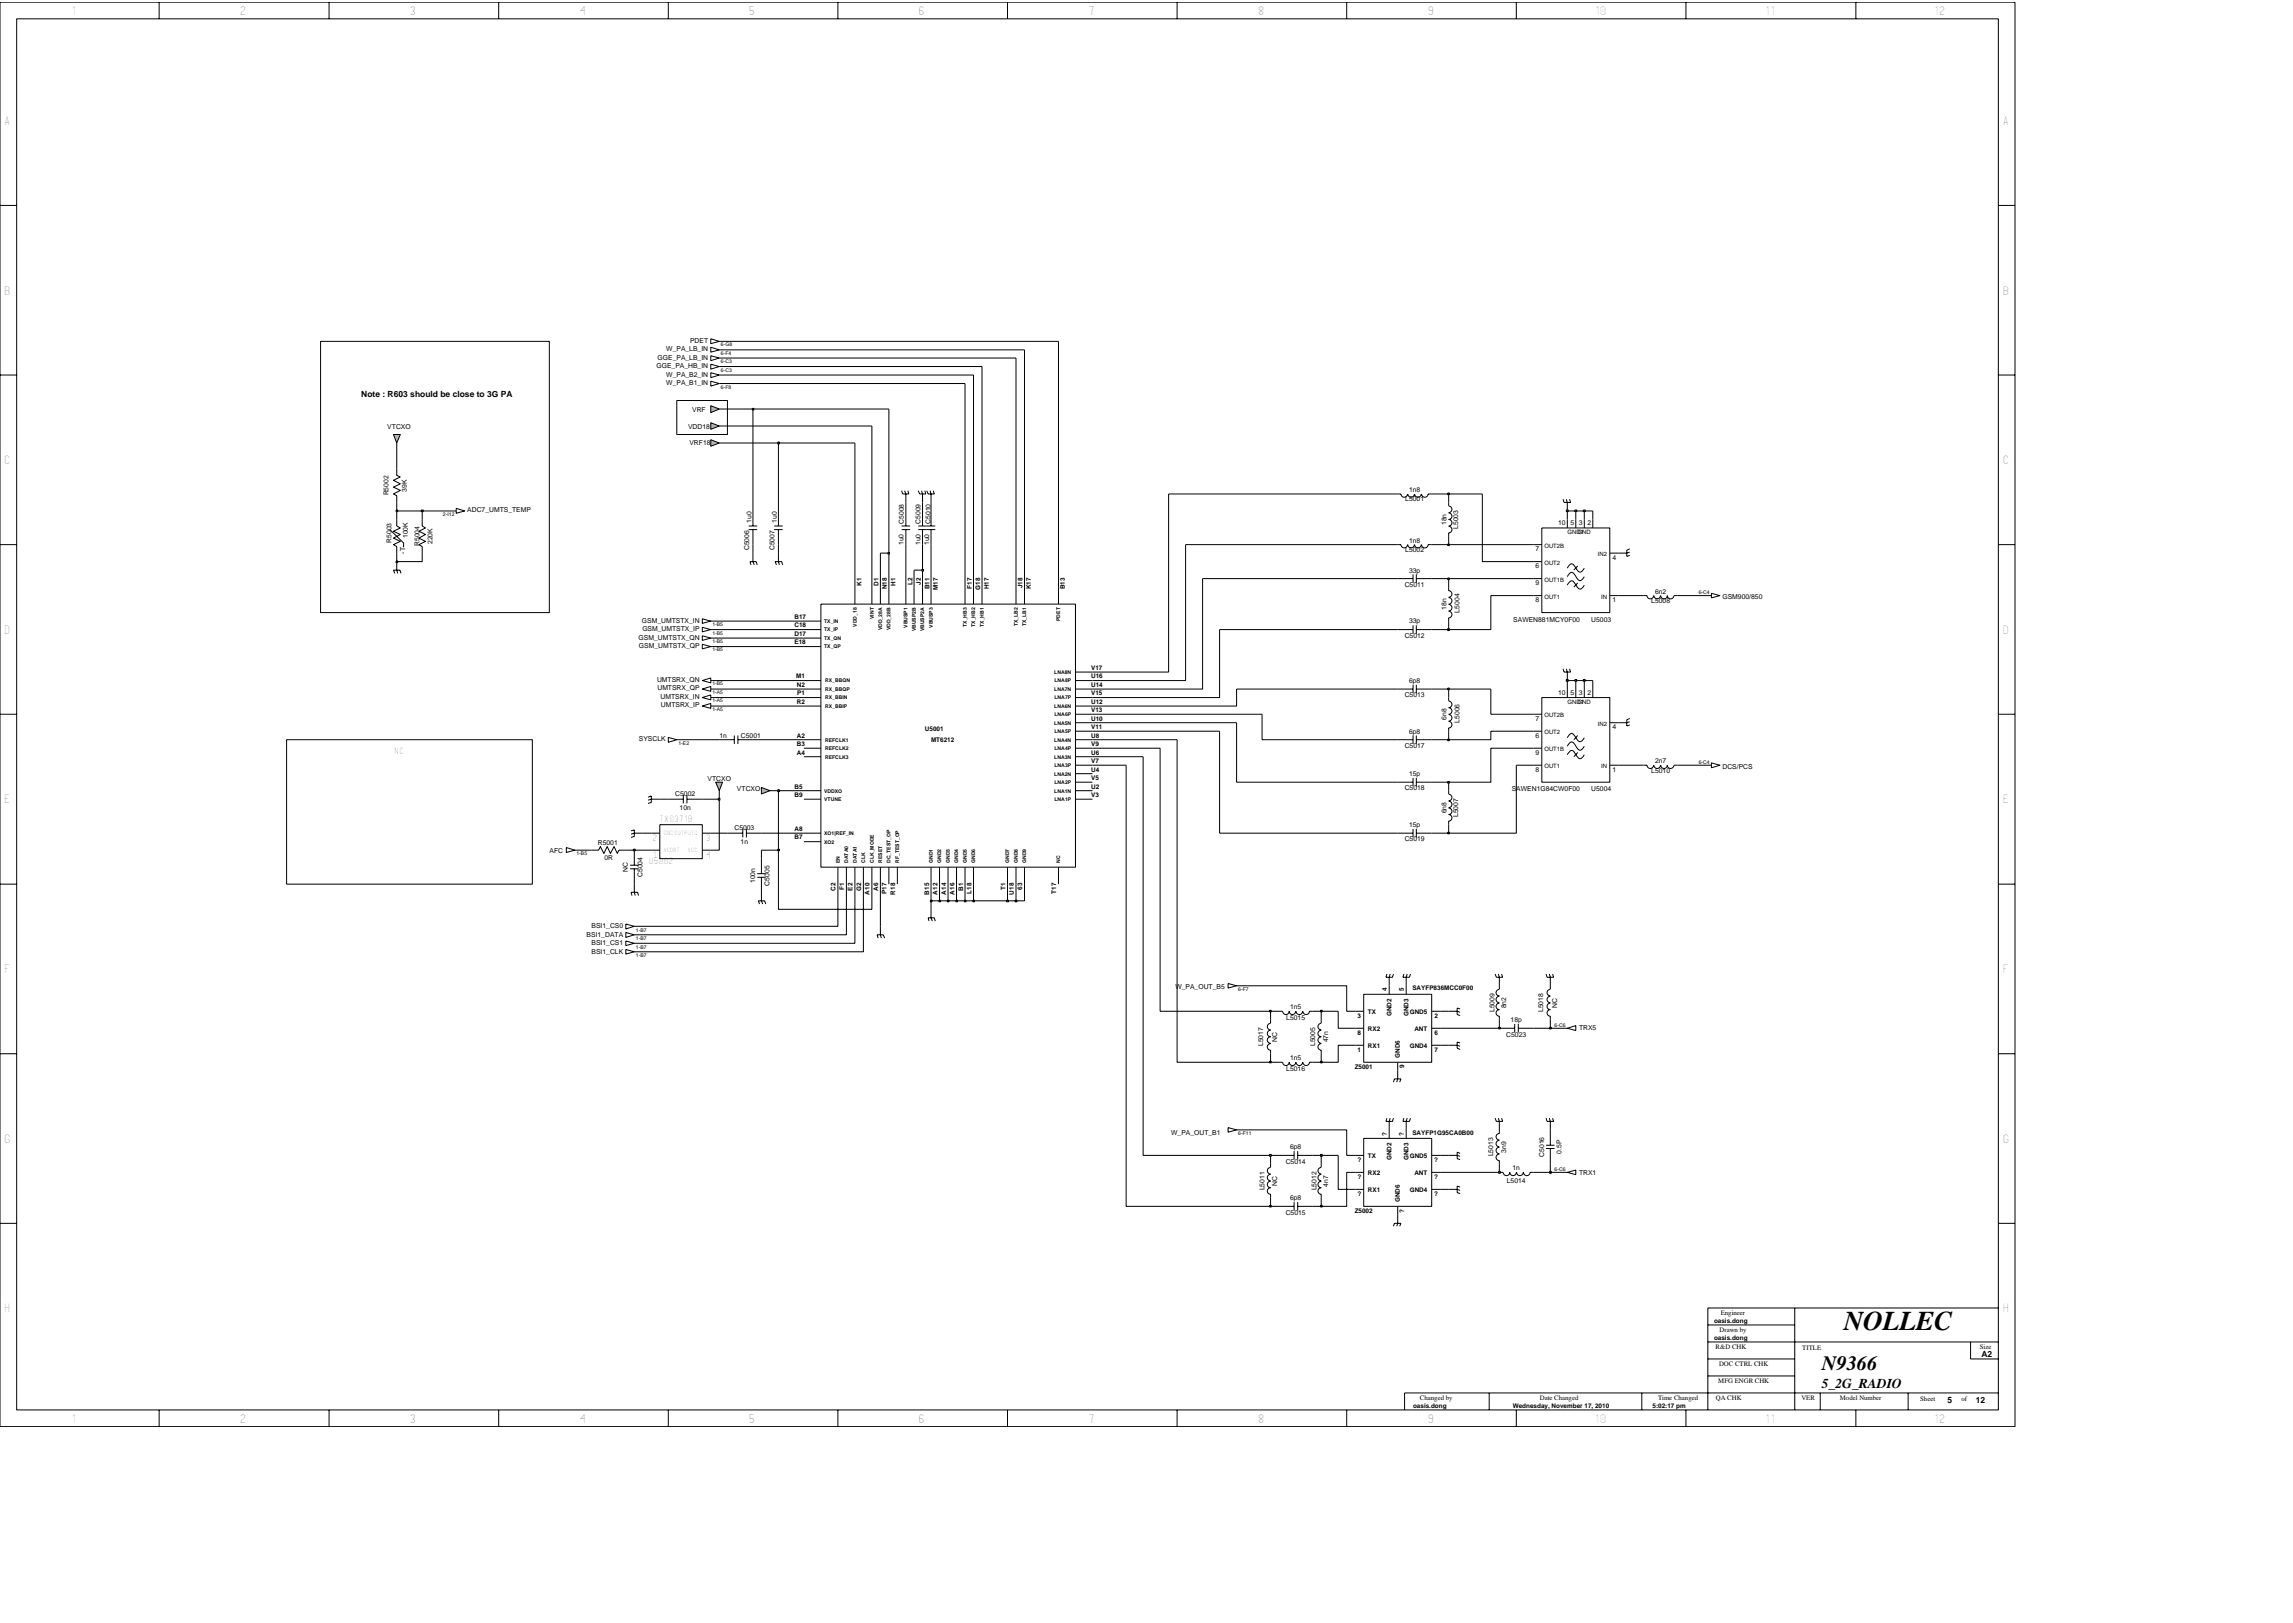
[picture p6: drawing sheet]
<svg xmlns="http://www.w3.org/2000/svg" width="297mm" height="210mm" viewBox="0 0 297 210" stroke-linecap="round" stroke-linejoin="round" font-family="sans-serif">
<defs><g id="words">
<text font-size="3.5" x="238.8" y="172.3">NOLLEC</text>
<text font-size="2.6" x="236" y="177.5">N9366</text>
<text font-size="1.8" x="236" y="179.8">5_2G_RADIO</text>
<g font-size="1.1">
<text x="9.3" y="1.9">1</text>
<text x="31.2" y="1.9">2</text>
<text x="53.2" y="1.9">3</text>
<text x="75.1" y="1.9">4</text>
<text x="97.1" y="1.9">5</text>
<text x="119.1" y="1.9">6</text>
<text x="141.1" y="1.9">7</text>
<text x="163.1" y="1.9">8</text>
<text x="185" y="1.9">9</text>
<text x="206.7" y="1.9">10</text>
<text x="228.7" y="1.9">11</text>
<text x="250.6" y="1.9">12</text>
<text x=".6" y="16.2">A</text>
<text x="259.5" y="16.2">A</text>
<text x=".6" y="38.2">B</text>
<text x="259.5" y="38.2">B</text>
<text x="46.8" y="51.5">Note : R603 should be close to 3G PA</text>
<text x=".6" y="60.1">C</text>
<text x="259.5" y="60.1">C</text>
<text x=".6" y="82.1">D</text>
<text x="259.5" y="82.1">D</text>
<text x=".6" y="104.1">E</text>
<text x="259.5" y="104.1">E</text>
<text x=".6" y="126.1">F</text>
<text x="259.5" y="126.1">F</text>
<text x=".6" y="148">G</text>
<text x="259.5" y="148">G</text>
<text x=".6" y="170">H</text>
<text x="259.5" y="170">H</text>
<text x="256.7" y="175.8">A2</text>
<text x="9.3" y="184.3">1</text>
<text x="31.2" y="184.3">2</text>
<text x="53.2" y="184.3">3</text>
<text x="75.1" y="184.3">4</text>
<text x="97.1" y="184.3">5</text>
<text x="119.1" y="184.3">6</text>
<text x="141.1" y="184.3">7</text>
<text x="163.1" y="184.3">8</text>
<text x="185" y="184.3">9</text>
<text x="206.7" y="184.3">10</text>
<text x="228.7" y="184.3">11</text>
<text x="250.6" y="184.3">12</text>
<text x="252.3" y="181.7">5</text>
<text x="255.9" y="181.7">12</text>
</g>
<g font-size=".9">
<text x="85" y="47.7">GGE_PA_HB_IN</text>
<text x="85.2" y="46.6">GGE_PA_LB_IN</text>
<text x="86.3" y="45.5">W_PA_LB_IN</text>
<text x="89.4" y="44.4">PDET</text>
<text x="86.3" y="48.8">W_PA_B2_IN</text>
<text x="86.3" y="49.9">W_PA_B1_IN</text>
<text x="89.7" y="53.4">VRF</text>
<text x="50.2" y="55.6">VTCXO</text>
<text x="89.1" y="55.6">VDD18</text>
<text x="89.3" y="57.7">VRF18</text>
<text x="50.3" y="64.2" transform="rotate(-90 50.3 64.2)">R5002</text>
<text x="52.7" y="63.7" transform="rotate(-90 52.7 63.7)">39K</text>
<text x="182" y="64.9">L5001</text>
<text x="182.5" y="63.7">1n8</text>
<text x="50.7" y="70.3" transform="rotate(-90 50.7 70.3)">R5003</text>
<text x="52.5" y="71.7" transform="rotate(-90 52.5 71.7)">-T</text>
<text x="52.8" y="69.7" transform="rotate(-90 52.8 69.7)">100K</text>
<text x="54.4" y="70.7" transform="rotate(-90 54.4 70.7)">R5004</text>
<text x="56" y="70.5" transform="rotate(-90 56 70.5)">220K</text>
<text x="60.5" y="66.4">ADC7_UMTS_TEMP</text>
<text x="97" y="71.3" transform="rotate(-90 97 71.3)">C5006</text>
<text x="97.3" y="67.7" transform="rotate(-90 97.3 67.7)">1u0</text>
<text x="100.3" y="71.3" transform="rotate(-90 100.3 71.3)">C5007</text>
<text x="100.6" y="67.7" transform="rotate(-90 100.6 67.7)">1u0</text>
<text x="117.1" y="70.6" transform="rotate(-90 117.1 70.6)">1u0</text>
<text x="117.1" y="67.9" transform="rotate(-90 117.1 67.9)">C5008</text>
<text x="119.3" y="70.6" transform="rotate(-90 119.3 70.6)">1u0</text>
<text x="119.3" y="67.9" transform="rotate(-90 119.3 67.9)">C5009</text>
<text x="120.4" y="70.6" transform="rotate(-90 120.4 70.6)">1u0</text>
<text x="120.5" y="67.9" transform="rotate(-90 120.5 67.9)">C5010</text>
<text x="182" y="71.5">L5002</text>
<text x="182.5" y="70.3">1n8</text>
<text x="187.4" y="68" transform="rotate(-90 187.4 68)">18n</text>
<text x="188.9" y="68.5" transform="rotate(-90 188.9 68.5)">L5003</text>
<text x="198.9" y="71.4">7</text>
<text x="201.8" y="68">10</text>
<text x="203.4" y="68">5</text>
<text x="204.5" y="68">3</text>
<text x="205.6" y="68">2</text>
<text x="182" y="76">C5011</text>
<text x="182.5" y="74.2">33p</text>
<text x="198.9" y="78">8</text>
<text x="198.9" y="75.8">9</text>
<text x="198.9" y="73.6">6</text>
<text x="208.9" y="78">1</text>
<text x="208.9" y="72.5">4</text>
<text x="214.4" y="76.9">6n2</text>
<text x="223.1" y="77.6">GSM900/850</text>
<text x="82.7" y="82.8">GSM_UMTSTX_QN</text>
<text x="82.8" y="83.9">GSM_UMTSTX_QP</text>
<text x="83.2" y="80.6">GSM_UMTSTX_IN</text>
<text x="83.2" y="81.7">GSM_UMTSTX_IP</text>
<text x="182" y="82.6">C5012</text>
<text x="182.5" y="80.7">33p</text>
<text x="187.4" y="79" transform="rotate(-90 187.4 79)">18n</text>
<text x="189.1" y="79.4" transform="rotate(-90 189.1 79.4)">L5004</text>
<text x="196" y="80.5">SAWEN881MCY0F00</text>
<text x="206.1" y="80.5">U5003</text>
<text x="213.9" y="78.1">L5008</text>
<text x="85.1" y="88.3">UMTSRX_QN</text>
<text x="85.2" y="89.5">UMTSRX_QP</text>
<text x="182.5" y="88.4">6p8</text>
<text x="201.8" y="90">10</text>
<text x="203.4" y="90">5</text>
<text x="204.5" y="90">3</text>
<text x="205.6" y="90">2</text>
<text x="85.6" y="90.6">UMTSRX_IN</text>
<text x="85.6" y="91.7">UMTSRX_IP</text>
<text x="93.2" y="95.6">1n</text>
<text x="96" y="95.6">C5001</text>
<text x="182" y="90.3">C5013</text>
<text x="182.5" y="95.1">6p8</text>
<text x="187.4" y="93.3" transform="rotate(-90 187.4 93.3)">6n8</text>
<text x="189.1" y="93.6" transform="rotate(-90 189.1 93.6)">L5006</text>
<text x="198.9" y="95.6">6</text>
<text x="198.9" y="93.4">7</text>
<text x="208.9" y="94.5">4</text>
<text x="82.8" y="96.1">SYSCLK</text>
<text x="91.7" y="101.1">VTCXO</text>
<text x="182" y="96.9">C5017</text>
<text x="182.5" y="100.5">15p</text>
<text x="198.9" y="97.8">9</text>
<text x="198.9" y="100">8</text>
<text x="208.9" y="100">1</text>
<text x="213.9" y="100.1">L5010</text>
<text x="214.4" y="98.9">2n7</text>
<text x="223.1" y="99.6">DCS/PCS</text>
<text x="87.5" y="103.1">C5002</text>
<text x="88" y="105">10n</text>
<text x="95.1" y="107.5">C5003</text>
<text x="95.5" y="102.5">VTCXO</text>
<text x="182" y="102.4">C5018</text>
<text x="182.5" y="107.1">15p</text>
<text x="187.4" y="105.4" transform="rotate(-90 187.4 105.4)">6n8</text>
<text x="188.9" y="105.9" transform="rotate(-90 188.9 105.9)">L5007</text>
<text x="195.8" y="102.5">SAWEN1G84CW0F00</text>
<text x="206.1" y="102.5">U5004</text>
<text x="71.2" y="110.5">AFC</text>
<text x="77.4" y="109.5">R5001</text>
<text x="78.3" y="111.4">0R</text>
<text x="81.3" y="113" transform="rotate(-90 81.3 113)">NC</text>
<text x="83.2" y="113.6" transform="rotate(-90 83.2 113.6)">C5004</text>
<text x="95.9" y="109.4">1n</text>
<text x="182" y="109">C5019</text>
<text x="97.8" y="114.4" transform="rotate(-90 97.8 114.4)">100n</text>
<text x="99.7" y="114.7" transform="rotate(-90 99.7 114.7)">C5005</text>
<text x="76" y="121.3">BSI1_DATA</text>
<text x="76.6" y="122.4">BSI1_CS1</text>
<text x="76.6" y="123.5">BSI1_CLK</text>
<text x="76.6" y="120.2">BSI1_CS0</text>
<text x="152.3" y="128.1">W_PA_OUT_B5</text>
<text x="167.1" y="130.7">1n5</text>
<text x="193.6" y="131.1" transform="rotate(-90 193.6 131.1)">L5009</text>
<text x="195.1" y="130.6" transform="rotate(-90 195.1 130.6)">8n2</text>
<text x="199.9" y="131.1" transform="rotate(-90 199.9 131.1)">L5018</text>
<text x="201.7" y="130.5" transform="rotate(-90 201.7 130.5)">NC</text>
<text x="163.6" y="135.5" transform="rotate(-90 163.6 135.5)">L5017</text>
<text x="165.4" y="134.9" transform="rotate(-90 165.4 134.9)">NC</text>
<text x="166.6" y="132.1">L5015</text>
<text x="167.1" y="137.3">1n5</text>
<text x="170.4" y="135.5" transform="rotate(-90 170.4 135.5)">L5005</text>
<text x="172" y="135" transform="rotate(-90 172 135)">47n</text>
<text x="195.1" y="134.3">C5023</text>
<text x="195.7" y="132.4">18p</text>
<text x="204.6" y="133.5">TRX5</text>
<text x="166.6" y="138.7">L5016</text>
<text x="151.7" y="147">W_PA_OUT_B1</text>
<text x="167.1" y="148.9">6p8</text>
<text x="193.4" y="149.8" transform="rotate(-90 193.4 149.8)">L5013</text>
<text x="195.1" y="149.3" transform="rotate(-90 195.1 149.3)">3n9</text>
<text x="200" y="149.9" transform="rotate(-90 200 149.9)">C5016</text>
<text x="202.3" y="149.5" transform="rotate(-90 202.3 149.5)">0.5P</text>
<text x="163.8" y="154.2" transform="rotate(-90 163.8 154.2)">L5011</text>
<text x="165.4" y="153.6" transform="rotate(-90 165.4 153.6)">NC</text>
<text x="166.6" y="150.7">C5014</text>
<text x="167.1" y="155.5">6p8</text>
<text x="170.5" y="154.2" transform="rotate(-90 170.5 154.2)">L5012</text>
<text x="172" y="153.7" transform="rotate(-90 172 153.7)">4n7</text>
<text x="195.2" y="153.3">L5014</text>
<text x="195.9" y="151.6">1n</text>
<text x="204.6" y="152.2">TRX1</text>
<text x="166.6" y="157.4">C5015</text>
<text x="222.7" y="172.5">Drawn by</text>
<text x="222.9" y="170.3">Engineer</text>
<text x="222.2" y="174.7">R&amp;D CHK</text>
<text x="222.6" y="179.1">MFG ENGR CHK</text>
<text x="222.7" y="176.9">DOC CTRL CHK</text>
<text x="233.5" y="175">TITLE</text>
<text x="256.5" y="174.7">Size</text>
<text x="183.9" y="181.3">Changed by</text>
<text x="199.5" y="181.3">Date Changed</text>
<text x="214.8" y="181.3">Time Changed</text>
<text x="222.3" y="181.3">QA CHK</text>
<text x="233.4" y="181.3">VER</text>
<text x="238.3" y="181.3">Model Number</text>
<text x="248.7" y="181.6">Sheet</text>
<text x="254.1" y="181.6">of</text>
</g>
<g font-size=".8">
<text x="200.1" y="71">OUT2B</text>
<text x="203.1" y="69.2">GND1</text>
<text x="204.4" y="69.2">GND</text>
<text x="111.6" y="75.9" transform="rotate(-90 111.6 75.9)">K1</text>
<text x="113.8" y="75.9" transform="rotate(-90 113.8 75.9)">D1</text>
<text x="114.9" y="76.3" transform="rotate(-90 114.9 76.3)">N18</text>
<text x="116" y="75.9" transform="rotate(-90 116 75.9)">H1</text>
<text x="118.2" y="75.8" transform="rotate(-90 118.2 75.8)">L2</text>
<text x="119.3" y="75.7" transform="rotate(-90 119.3 75.7)">J2</text>
<text x="120.4" y="76.3" transform="rotate(-90 120.4 76.3)">B11</text>
<text x="121.5" y="76.4" transform="rotate(-90 121.5 76.4)">M17</text>
<text x="125.9" y="76.3" transform="rotate(-90 125.9 76.3)">F17</text>
<text x="127" y="76.4" transform="rotate(-90 127 76.4)">G18</text>
<text x="128.1" y="76.3" transform="rotate(-90 128.1 76.3)">H17</text>
<text x="132.5" y="76.2" transform="rotate(-90 132.5 76.2)">J18</text>
<text x="133.6" y="76.3" transform="rotate(-90 133.6 76.3)">K17</text>
<text x="138" y="76.3" transform="rotate(-90 138 76.3)">B13</text>
<text x="200.1" y="75.4">OUT1B</text>
<text x="200.1" y="73.2">OUT2</text>
<text x="200.1" y="77.6">OUT1</text>
<text x="207" y="72.1">IN2</text>
<text x="207.4" y="77.6">IN</text>
<text x="102.9" y="80.2">B17</text>
<text x="102.9" y="81.3">C18</text>
<text x="102.9" y="82.4">D17</text>
<text x="102.9" y="83.5">E18</text>
<text x="103.1" y="87.9">M1</text>
<text x="103.2" y="89">N2</text>
<text x="141.4" y="89">U14</text>
<text x="141.4" y="86.8">V17</text>
<text x="141.4" y="87.9">U16</text>
<text x="103.2" y="95.6">A2</text>
<text x="103.2" y="91.2">R2</text>
<text x="103.3" y="90.1">P1</text>
<text x="119.8" y="94.6">U5001</text>
<text x="141.4" y="95.6">U8</text>
<text x="141.4" y="93.4">U10</text>
<text x="141.4" y="94.5">V11</text>
<text x="141.4" y="91.2">U12</text>
<text x="141.4" y="92.3">V13</text>
<text x="141.4" y="90.1">V15</text>
<text x="200.1" y="95.1">OUT2</text>
<text x="200.1" y="92.9">OUT2B</text>
<text x="203.1" y="91.2">GND1</text>
<text x="204.4" y="91.2">GND</text>
<text x="207" y="94">IN2</text>
<text x="51.1" y="97.6">NC</text>
<text x="103.2" y="96.7">B3</text>
<text x="103.2" y="97.8">A4</text>
<text x="120.6" y="96.1">MT6212</text>
<text x="141.4" y="96.7">V9</text>
<text x="141.4" y="100">U4</text>
<text x="141.4" y="101.1">V5</text>
<text x="141.4" y="97.8">U6</text>
<text x="141.4" y="98.9">V7</text>
<text x="200.1" y="99.5">OUT1</text>
<text x="200.1" y="97.3">OUT1B</text>
<text x="207.4" y="99.5">IN</text>
<text x="85.5" y="106.5">TX0371B</text>
<text x="102.9" y="102.2">B5</text>
<text x="102.9" y="103.3">B9</text>
<text x="102.9" y="107.6">A8</text>
<text x="141.4" y="102.2">U2</text>
<text x="141.4" y="103.3">V3</text>
<text x="84.1" y="111.9">U5002</text>
<text x="84.6" y="109">2</text>
<text x="84.6" y="111.2">1</text>
<text x="91.5" y="109">3</text>
<text x="91.5" y="111.2">4</text>
<text x="102.9" y="108.7">B7</text>
<text x="108.2" y="115.4" transform="rotate(-90 108.2 115.4)">C2</text>
<text x="109.3" y="115.3" transform="rotate(-90 109.3 115.3)">F1</text>
<text x="110.4" y="115.4" transform="rotate(-90 110.4 115.4)">E2</text>
<text x="111.5" y="115.5" transform="rotate(-90 111.5 115.5)">G2</text>
<text x="112.6" y="115.9" transform="rotate(-90 112.6 115.9)">A10</text>
<text x="113.7" y="115.4" transform="rotate(-90 113.7 115.4)">A6</text>
<text x="114.9" y="115.8" transform="rotate(-90 114.9 115.8)">P17</text>
<text x="116" y="115.9" transform="rotate(-90 116 115.9)">R18</text>
<text x="120.4" y="115.9" transform="rotate(-90 120.4 115.9)">B15</text>
<text x="121.5" y="115.9" transform="rotate(-90 121.5 115.9)">A12</text>
<text x="122.6" y="115.9" transform="rotate(-90 122.6 115.9)">A14</text>
<text x="123.7" y="115.9" transform="rotate(-90 123.7 115.9)">A16</text>
<text x="124.8" y="115.4" transform="rotate(-90 124.8 115.4)">B1</text>
<text x="125.9" y="115.8" transform="rotate(-90 125.9 115.8)">L18</text>
<text x="130.3" y="115.3" transform="rotate(-90 130.3 115.3)">T1</text>
<text x="131.3" y="115.9" transform="rotate(-90 131.3 115.9)">U18</text>
<text x="132.4" y="115.3" transform="rotate(-90 132.4 115.3)">63</text>
<text x="136.8" y="115.8" transform="rotate(-90 136.8 115.8)">T17</text>
<text x="175.9" y="131.9">3</text>
<text x="177.2" y="131.3">TX</text>
<text x="179.7" y="128.4" transform="rotate(-90 179.7 128.4)">4</text>
<text x="180.3" y="131.6" transform="rotate(-90 180.3 131.6)">GND2</text>
<text x="181.9" y="128.4" transform="rotate(-90 181.9 128.4)">5</text>
<text x="182.5" y="131.6" transform="rotate(-90 182.5 131.6)">GND3</text>
<text x="182.6" y="131.3">GND5</text>
<text x="183" y="128.3">SAYFP836MCC0F00</text>
<text x="185.8" y="131.9">2</text>
<text x="175.9" y="136.3">1</text>
<text x="175.9" y="134.1">8</text>
<text x="177.2" y="135.7">RX1</text>
<text x="177.2" y="133.5">RX2</text>
<text x="181.4" y="137.1" transform="rotate(-90 181.4 137.1)">GND6</text>
<text x="182.6" y="135.7">GND4</text>
<text x="183.2" y="133.5">ANT</text>
<text x="185.8" y="136.3">7</text>
<text x="185.8" y="134.1">6</text>
<text x="175.5" y="138.5">Z5001</text>
<text x="181.9" y="138.4" transform="rotate(-90 181.9 138.4)">9</text>
<text x="177.2" y="150">TX</text>
<text x="179.7" y="147.2" transform="rotate(-90 179.7 147.2)">?</text>
<text x="181.9" y="147.2" transform="rotate(-90 181.9 147.2)">?</text>
<text x="182.6" y="150">GND5</text>
<text x="183" y="147">SAYFP1G95CA0B00</text>
<text x="175.9" y="154.9">?</text>
<text x="175.9" y="152.7">?</text>
<text x="175.9" y="150.6">?</text>
<text x="177.2" y="154.4">RX1</text>
<text x="177.2" y="152.2">RX2</text>
<text x="180.3" y="150.3" transform="rotate(-90 180.3 150.3)">GND2</text>
<text x="181.4" y="155.7" transform="rotate(-90 181.4 155.7)">GND6</text>
<text x="182.5" y="150.3" transform="rotate(-90 182.5 150.3)">GND3</text>
<text x="182.6" y="154.4">GND4</text>
<text x="183.2" y="152.2">ANT</text>
<text x="185.8" y="152.7">?</text>
<text x="185.8" y="154.9">?</text>
<text x="185.8" y="150.6">?</text>
<text x="175.5" y="157.1">Z5002</text>
<text x="181.9" y="157.1" transform="rotate(-90 181.9 157.1)">?</text>
<text x="222" y="171.4">oasis.dong</text>
<text x="222" y="173.6">oasis.dong</text>
<text x="183" y="182.4">oasis.dong</text>
<text x="196" y="182.4">Wednesday, November 17, 2010</text>
<text x="214.1" y="182.4">5:02:17 pm</text>
</g>
<g font-size=".7">
<text x="93.4" y="47.1">6-C3</text>
<text x="93.4" y="46">6-F4</text>
<text x="93.4" y="44.9">6-G8</text>
<text x="93.4" y="48.2">6-C3</text>
<text x="93.4" y="50.4">6-F8</text>
<text x="57.4" y="66.8">2-I12</text>
<text x="220.1" y="77">6-C4</text>
<text x="92.3" y="83.3">1-B5</text>
<text x="92.3" y="82.2">1-B5</text>
<text x="92.3" y="81.1">1-B5</text>
<text x="106.8" y="80.7">TX_IN</text>
<text x="106.8" y="81.8">TX_IP</text>
<text x="106.8" y="82.9">TX_QN</text>
<text x="111" y="81.2" transform="rotate(-90 111 81.2)">VDD_18</text>
<text x="113.2" y="80.2" transform="rotate(-90 113.2 80.2)">VINT</text>
<text x="114.3" y="81.7" transform="rotate(-90 114.3 81.7)">VDD_28A</text>
<text x="115.4" y="81.7" transform="rotate(-90 115.4 81.7)">VDD_28B</text>
<text x="117.6" y="81.3" transform="rotate(-90 117.6 81.3)">VBUSP1</text>
<text x="118.6" y="81.8" transform="rotate(-90 118.6 81.8)">VBUSP2B</text>
<text x="119.7" y="81.8" transform="rotate(-90 119.7 81.8)">VBUSP2A</text>
<text x="120.8" y="81.3" transform="rotate(-90 120.8 81.3)">VBUSP3</text>
<text x="125.2" y="81.2" transform="rotate(-90 125.2 81.2)">TX_HB3</text>
<text x="126.3" y="81.2" transform="rotate(-90 126.3 81.2)">TX_HB2</text>
<text x="127.4" y="81.2" transform="rotate(-90 127.4 81.2)">TX_HB1</text>
<text x="131.8" y="81.1" transform="rotate(-90 131.8 81.1)">TX_LB2</text>
<text x="132.9" y="81.1" transform="rotate(-90 132.9 81.1)">TX_LB1</text>
<text x="137.3" y="80.4" transform="rotate(-90 137.3 80.4)">PDET</text>
<text x="92.3" y="84.4">1-B5</text>
<text x="92.3" y="89.9">1-A5</text>
<text x="92.3" y="88.8">1-B5</text>
<text x="106.8" y="84">TX_QP</text>
<text x="106.9" y="88.4">RX_BBQN</text>
<text x="106.9" y="89.5">RX_BBQP</text>
<text x="136.6" y="89.5">LNA7N</text>
<text x="136.6" y="87.3">LNA8N</text>
<text x="136.6" y="88.4">LNA8P</text>
<text x="92.3" y="92.1">1-A5</text>
<text x="92.3" y="91">1-A5</text>
<text x="106.9" y="90.6">RX_BBIN</text>
<text x="106.9" y="91.7">RX_BBIP</text>
<text x="136.6" y="93.9">LNA5N</text>
<text x="136.6" y="91.7">LNA6N</text>
<text x="136.6" y="95">LNA5P</text>
<text x="136.6" y="90.6">LNA7P</text>
<text x="136.6" y="92.8">LNA6P</text>
<text x="87.9" y="96.5">1-E2</text>
<text x="106.9" y="96.1">REFCLK1</text>
<text x="106.9" y="97.2">REFCLK2</text>
<text x="106.9" y="98.3">REFCLK3</text>
<text x="136.6" y="96.1">LNA4N</text>
<text x="136.6" y="100.5">LNA2N</text>
<text x="136.6" y="98.3">LNA3N</text>
<text x="136.6" y="99.4">LNA3P</text>
<text x="136.6" y="97.2">LNA4P</text>
<text x="136.6" y="101.6">LNA2P</text>
<text x="220.1" y="99">6-C4</text>
<text x="106.8" y="102.7">VDDXO</text>
<text x="106.8" y="103.8">VTUNE</text>
<text x="136.6" y="102.7">LNA1N</text>
<text x="136.6" y="103.8">LNA1P</text>
<text x="74.7" y="110.8">1-B5</text>
<text x="106.8" y="108.2">XO1|REF_IN</text>
<text x="106.8" y="109.3">XO2</text>
<text x="108.8" y="111.8" transform="rotate(-90 108.8 111.8)">EN</text>
<text x="109.9" y="111.8" transform="rotate(-90 109.9 111.8)">DATA0</text>
<text x="111" y="111.8" transform="rotate(-90 111 111.8)">DATA1</text>
<text x="112.1" y="111.8" transform="rotate(-90 112.1 111.8)">CLK</text>
<text x="113.2" y="111.8" transform="rotate(-90 113.2 111.8)">CLK_MODE</text>
<text x="114.3" y="111.8" transform="rotate(-90 114.3 111.8)">RESET</text>
<text x="115.4" y="111.8" transform="rotate(-90 115.4 111.8)">DC_TEST_OP</text>
<text x="116.5" y="111.8" transform="rotate(-90 116.5 111.8)">RF_TEST_OP</text>
<text x="120.8" y="111.8" transform="rotate(-90 120.8 111.8)">GND1</text>
<text x="121.9" y="111.8" transform="rotate(-90 121.9 111.8)">GND2</text>
<text x="123" y="111.8" transform="rotate(-90 123 111.8)">GND3</text>
<text x="124.1" y="111.8" transform="rotate(-90 124.1 111.8)">GND4</text>
<text x="125.2" y="111.8" transform="rotate(-90 125.2 111.8)">GND5</text>
<text x="126.3" y="111.8" transform="rotate(-90 126.3 111.8)">GND6</text>
<text x="130.7" y="111.8" transform="rotate(-90 130.7 111.8)">GND7</text>
<text x="131.8" y="111.8" transform="rotate(-90 131.8 111.8)">GND8</text>
<text x="132.9" y="111.8" transform="rotate(-90 132.9 111.8)">GND9</text>
<text x="137.3" y="111.8" transform="rotate(-90 137.3 111.8)">NC</text>
<text x="82.4" y="124">1-B7</text>
<text x="82.4" y="122.9">1-B7</text>
<text x="82.4" y="121.8">1-B7</text>
<text x="82.4" y="120.7">1-B7</text>
<text x="160.4" y="128.4">6-F7</text>
<text x="201.4" y="133">6-C6</text>
<text x="160.4" y="147.1">6-F11</text>
<text x="201.4" y="151.7">6-C6</text>
</g>
<text font-size=".5" x="86" y="108.2">GND OUTPUTQ</text>
</g></defs>
<path d="M59.1 65.9l1.1 .3-1.1 .3z" fill="none" stroke="#000" stroke-width=".13"/>
<path d="M92.1 57l1.1 .4-1.1 .4z" fill="#b3b3b3"/>
<g fill="none" stroke="#000" stroke-width=".13">
<path d="M92.1 57l1.1 .4-1.1 .4zM181.1 75h1.9M183 74.4v1.1M183.5 74.4v1.1M183.5 75h2M187.7 76.1v.4a.42 .42 0 0 1 .4 .4 .42 .42 0 0 1-.4 .5M187.7 77.4a.42 .42 0 0 1 .4 .4 .42 .42 0 0 1-.4 .5M187.7 78.3a.42 .42 0 0 1 .4 .4 .42 .42 0 0 1-.4 .4M187.7 79.2a.42 .42 0 0 1 .4 .4 .42 .42 0 0 1-.4 .4v.5M181.1 81.6h1.9M183 81v1.1M183.5 81v1.1"/>
<path d="M183.5 81.6h2M81.9 116l-.2-.4h.9l.1 .4M82.2 114.5v1.1l.1 .4M181.1 107.9h1.9M183 107.4v1.1M183.5 107.4v1.1M183.5 107.9h2M187.7 102.9a.42 .42 0 0 1 .4 .4 .42 .42 0 0 1-.4 .4M187.7 103.8a.42 .42 0 0 1 .4 .4 .42 .42 0 0 1-.4 .4M187.7 104.7a.42 .42 0 0 1 .4 .4 .42 .42 0 0 1-.4 .4 .42 .42 0 0 1 .4 .4 .42 .42 0 0 1-.4 .5v.4M187.7 102.4v.5"/>
</g>
<path d="M98.6 102l1.1 .4-1.1 .5z" fill="#b3b3b3"/>
<path d="M98.6 102l1.1 .4-1.1 .5zM81.1 121.9l1.1 .3-1.1 .3z" fill="none" stroke="#000" stroke-width=".13"/>
<path d="M92.1 54.8l1.1 .4-1.1 .4z" fill="#b3b3b3"/>
<g fill="none" stroke="#000" stroke-width=".13">
<path d="M92.1 54.8l1.1 .4-1.1 .4zM92.1 47.2l1.1 .3-1.1 .3zM92.1 46.1l1.1 .3-1.1 .3zM92.1 49.4l1.1 .3-1.1 .3zM50.5 68.6l1.8 1.7v.6M51.4 67.3v.8l.5 .3-.9 .4 .9 .4-.9 .5 .9 .4-.9 .5 .4 .2v.9M97 68.6h1.1M97 68.1h1.1M97.3 73.2l-.1-.4h.8l.1 .4M97.5 66.2v1.9M97.5 68.6v2M97.5 71.7v1.1l.2 .4"/>
<path d="M100.3 68.6h1.1M100.3 68.1h1.1M100.6 73.2l-.2-.4h.9l.1 .4M100.8 66.2v1.9M100.8 68.6v2M100.8 71.7v1.1l.2 .4M106.3 78.3h33v34h-33zM110.7 76.1v2.2M112.9 76.1v2.2M114 76.1v2.2M115.1 76.1v2.2M116.8 63.6l.1 .4h.8l-.1-.4"/>
<path d="M116.8 68.6h1.1M116.8 68.1h1.1M117.2 63.6l.1 .4v1.1M117.3 66.2v1.9M117.3 68.6v2M117.3 76.1v2.2M118.4 76.1v2.2M119.5 76.1v2.2M120.1 63.6l.1 .4h.8l-.1-.4M120.1 68.6h1.1M120.1 68.1h1.1M120.5 63.6l.1 .4v1.1"/>
<path d="M120.6 66.2v1.9M120.6 68.6v2M120.6 76.1v2.2M125 76.1v2.2M126.1 76.1v2.2M127.2 76.1v2.2M131.6 76.1v2.2M132.7 76.1v2.2M137.1 76.1v2.2M181.1 64h.4a.42 .42 0 0 0 .4 .4 .42 .42 0 0 0 .4-.4M181.1 70.6h.4a.42 .42 0 0 0 .4 .4 .42 .42 0 0 0 .4-.4M182.4 64a.42 .42 0 0 0 .4 .4 .42 .42 0 0 0 .4-.4"/>
<path d="M182.4 70.6a.42 .42 0 0 0 .4 .4 .42 .42 0 0 0 .4-.4M183.3 64a.42 .42 0 0 0 .4 .4 .42 .42 0 0 0 .4-.4M183.3 70.6a.42 .42 0 0 0 .4 .4 .42 .42 0 0 0 .4-.4M184.1 64a.42 .42 0 0 0 .5 .4 .42 .42 0 0 0 .4-.4h.5M184.1 70.6a.42 .42 0 0 0 .5 .4 .42 .42 0 0 0 .4-.4h.5M187.7 65.6a.42 .42 0 0 1 .4 .4 .42 .42 0 0 1-.4 .4M187.7 66.4a.42 .42 0 0 1 .4 .5 .42 .42 0 0 1-.4 .4 .42 .42 0 0 1 .4 .4 .42 .42 0 0 1-.4 .4M187.7 68.2a.42 .42 0 0 1 .4 .4 .42 .42 0 0 1-.4 .4v.5M187.7 65.1v.4M198.6 70.6h1.1M198.6 72.8h1.1M198.6 77.2h1.1"/>
<path d="M198.6 75h1.1M199.7 68.4h8.8v11h-8.8zM202.5 64.7l.1 .4h.9l-.2-.4M202.9 64.7l.1 .4v1.1M203 75.8l.4-.5 .3-.1 .9 1.1h.2l.2-.1 .2-.4M203 74.7l.4-.4 .2-.2 .2 .2 .6 .8 .2 .1 .3-.1 .3-.4M203 73.6l.4-.4 .2-.2 .2 .2 .6 .8 .2 .1 .3-.1 .3-.4M203 67.3v1.1M204.1 67.3v1.1M204.4 73.3l-.5 .6M204.4 75.5l-.5 .6M205.2 67.3v1.1"/>
<path d="M206.3 67.3v1.1M208.5 77.2h1.1M211.1 71.1l-.4 .2v.8l.4-.1M211.1 71.5l-.4 .2h-2.2M221.7 76.9l1.1 .3-1.1 .3zM86.6 95.5l1.1 .3-1.1 .4zM91 83.5l1.1 .3-1.1 .3zM91 82.4l1.1 .3-1.1 .3zM93.2 95.8h1.9M95.1 95.3v1.1M95.6 95.8h1.9M95.6 95.3v1.1"/>
<path d="M104.1 80.5h2.2M104.1 81.6h2.2M104.1 82.7h2.2M104.1 83.8h2.2M104.1 95.8h2.2M104.1 91.5h2.2M104.1 90.4h2.2M104.1 88.2h2.2M104.1 89.3h2.2M104.1 96.9h2.2M104.1 98h2.2M139.3 99.1h2.2"/>
<path d="M139.3 95.8h2.2M139.3 91.5h2.2M139.3 90.4h2.2M139.3 88.2h2.2M139.3 89.3h2.2M139.3 96.9h2.2M139.3 98h2.2M139.3 94.7h2.2M139.3 93.6h2.2M139.3 92.5h2.2M139.3 87.1h2.2M181.1 95.8h1.9"/>
<path d="M181.1 89.3h1.9M183 88.7v1.1M183 95.3v1.1M183.5 95.8h2M183.5 89.3h2M183.5 88.7v1.1M183.5 95.3v1.1M187.7 90.8a.42 .42 0 0 1 .4 .5 .42 .42 0 0 1-.4 .4 .42 .42 0 0 1 .4 .4 .42 .42 0 0 1-.4 .4M187.7 92.6a.42 .42 0 0 1 .4 .4 .42 .42 0 0 1-.4 .4M187.7 93.5a.42 .42 0 0 1 .4 .4 .42 .42 0 0 1-.4 .4v.4M187.7 90.4v.4M198.6 99.1h1.1"/>
<path d="M198.6 96.9h1.1M198.6 94.7h1.1M198.6 92.5h1.1M199.7 90.4h8.8v10.9h-8.8zM202.5 86.6l.1 .5h.9l-.2-.5M202.9 86.6l.1 .5v1.1M203 97.8l.1-.2a.49 .49 0 0 1 .8-.3l.1 .2a1.11 1.11 0 0 0 .8 .8l.4-.5M203 96.7l.4-.5 .2-.1 .2 .1 .6 .9 .2 .1 .3-.1 .3-.4M203 95.6l.3-.5 .3-.1 .2 .1 .6 .9 .2 .1 .3-.1 .3-.4M203 89.3v1.1M204.1 89.3v1.1M204.4 95.3l-.5 .5"/>
<path d="M204.4 97.5l-.5 .5M205.2 89.3v1.1M206.3 89.3v1.1M208.5 99.1h1.1M211.1 93.5l-.4 .1h-2.2M211.1 93.1l-.4 .1v.9l.4-.2M212.9 99.1h.5a.42 .42 0 0 0 .4 .5 .42 .42 0 0 0 .4-.5M214.2 99.1a.42 .42 0 0 0 .5 .5 .42 .42 0 0 0 .4-.5M215.1 99.1a.42 .42 0 0 0 .5 .5 .42 .42 0 0 0 .4-.5 .42 .42 0 0 0 .4 .5 .42 .42 0 0 0 .4-.5M216.9 99.1h.4M221.7 98.8l1.1 .3-1.1 .4zM76.7 110.1h.9l.2-.4 .4 .9 .5-.9 .4 .9 .4-.9 .5 .9 .2-.5h.9"/>
<path d="M81.1 119.7l1.1 .3-1.1 .3zM81.7 107.6l.5-.1v.9l-.5 .1M83.3 107.9h-1.1l-.5 .2M83.9 103.3l.5-.2v.9l-.5 .1M84.4 107.9h1.1M84.4 110.1h1.1M85.5 106.8h5.5v4.4h-5.5zM85.5 103.5h-1.1l-.5 .2M91 107.9h1.1M91 110.1h1.1M94.2 107.9h2M96.2 107.4v1.1"/>
<path d="M96.7 107.9h1.9M96.7 107.4v1.1M104.1 102.4h2.2M104.1 103.5h2.2M104.1 107.9h2.2M104.1 109h2.2M108.5 112.3v2.2M109.6 112.3v2.2M110.7 112.3v2.2M111.8 112.3v2.2M112.9 112.3v2.2M114 112.3v2.2"/>
<path d="M115.1 112.3v2.2M116.2 112.3v2.2M120.6 112.3v2.2M121.7 112.3v2.2M122.8 112.3v2.2M123.9 112.3v2.2M125 112.3v2.2M126.1 112.3v2.2M130.5 112.3v2.2M131.6 112.3v2.2M132.7 112.3v2.2M137.1 112.3v2.2"/>
<path d="M139.3 102.4h2.2M139.3 103.5h2.2M139.3 101.3h2.2M139.3 100.2h2.2M81.1 120.8l1.1 .3-1.1 .3zM81.1 123l1.1 .3-1.1 .3zM159.1 127.4l1.1 .3-1.1 .3zM164.6 132.6a.42 .42 0 0 0-.4 .4 .42 .42 0 0 0 .4 .4M164.6 133.5a.42 .42 0 0 0-.4 .4 .42 .42 0 0 0 .4 .4 .42 .42 0 0 0-.4 .4 .42 .42 0 0 0 .4 .5M164.6 135.2a.42 .42 0 0 0-.4 .4 .42 .42 0 0 0 .4 .4v.5M164.6 132.1v.4M165.7 137.6h.4"/>
<path d="M166.2 137.6a.42 .42 0 0 0 .4 .4 .42 .42 0 0 0 .4-.4 .42 .42 0 0 0 .4 .4 .42 .42 0 0 0 .5-.4M167.9 137.6a.42 .42 0 0 0 .4 .4 .42 .42 0 0 0 .4-.4M168.8 137.6a.42 .42 0 0 0 .4 .4 .42 .42 0 0 0 .4-.4h.5M171.2 132.6a.42 .42 0 0 0-.5 .4 .42 .42 0 0 0 .5 .4M171.2 133.5a.42 .42 0 0 0-.5 .4 .42 .42 0 0 0 .5 .4 .42 .42 0 0 0-.5 .4 .42 .42 0 0 0 .5 .5M171.2 135.2a.42 .42 0 0 0-.5 .4 .42 .42 0 0 0 .5 .4v.5M171.2 132.1v.4M175.6 133.2h1.1M175.6 135.4h1.1M175.6 131h1.1M176.7 128.8h8.8v8.8h-8.8zM179.7 126.2l-.2 .4h.9l.1-.4"/>
<path d="M180.1 126.2l-.1 .4v2.2M181.1 137.6v2.2l-.2 .4M181.9 126.2l-.2 .4h.9l.1-.4M182.3 126.2l-.1 .4v2.2M185.5 133.2h1.1M185.5 135.4h1.1M185.5 131h1.1M187.7 135.4h1.1l.3 .1M189.1 135.1l-.3-.1v.8l.3 .2M193.7 126.2l.1 .4h.8l-.1-.4M194.1 126.2l.1 .4v1.5M194.2 128.2a.42 .42 0 0 0-.4 .4 .42 .42 0 0 0 .4 .4"/>
<path d="M194.2 129.1a.42 .42 0 0 0-.4 .4 .42 .42 0 0 0 .4 .4M194.2 129.9a.42 .42 0 0 0-.4 .5 .42 .42 0 0 0 .4 .4 .42 .42 0 0 0-.4 .4 .42 .42 0 0 0 .4 .4v.5M194.2 133.2h2M196.2 132.7v1.1M196.7 133.2h1.9M196.7 132.7v1.1M200.3 126.2l.1 .4h.9l-.2-.4M200.7 126.2l.1 .4v1.5M200.8 128.2a.42 .42 0 0 0-.4 .4 .42 .42 0 0 0 .4 .4M200.8 129.1a.42 .42 0 0 0-.4 .4 .42 .42 0 0 0 .4 .4M200.8 129.9a.42 .42 0 0 0-.4 .5 .42 .42 0 0 0 .4 .4 .42 .42 0 0 0-.4 .4 .42 .42 0 0 0 .4 .4v.5M203 133.2l1.1-.3v.6z"/>
<path d="M159.1 146.1l1.1 .3-1.1 .3zM164.6 151.2a.42 .42 0 0 0-.4 .5 .42 .42 0 0 0 .4 .4M164.6 152.1a.42 .42 0 0 0-.4 .5 .42 .42 0 0 0 .4 .4M164.6 153a.42 .42 0 0 0-.4 .4 .42 .42 0 0 0 .4 .5 .42 .42 0 0 0-.4 .4 .42 .42 0 0 0 .4 .4v.5M164.6 150.8v.4M165.7 149.7h1.9M167.6 149.1v1.1M168.1 149.7h2M168.1 149.1v1.1M171.2 151.2a.42 .42 0 0 0-.5 .5 .42 .42 0 0 0 .5 .4M171.2 152.1a.42 .42 0 0 0-.5 .5 .42 .42 0 0 0 .5 .4M171.2 153a.42 .42 0 0 0-.5 .4 .42 .42 0 0 0 .5 .5 .42 .42 0 0 0-.5 .4 .42 .42 0 0 0 .5 .4v.5"/>
<path d="M171.2 150.8v.4M179.7 144.9l-.2 .4h.9l.1-.4M180.1 144.9l-.1 .4v1.1M180.5 140.2l.1-.4h.9l-.2 .4M180.5 158.9l.1-.4h.9l-.2 .4M181.1 157.4v1.1l-.2 .4M181.9 144.9l-.2 .4h.9l.1-.4M182.3 144.9l-.1 .4v1.1M187.7 154.1h1.1l.3 .1M187.7 149.7h1.1l.3 .1M189.1 149.4l-.3-.1v.8l.3 .1M189.1 153.8l-.3-.1v.8l.3 .1"/>
<path d="M193.7 144.9l.1 .4h.8l-.1-.4M194.1 144.9l.1 .4v1.5a.42 .42 0 0 0-.4 .5 .42 .42 0 0 0 .4 .4M194.2 147.7a.42 .42 0 0 0-.4 .5 .42 .42 0 0 0 .4 .4M194.2 148.6a.42 .42 0 0 0-.4 .4 .42 .42 0 0 0 .4 .5M194.2 149.5a.42 .42 0 0 0-.4 .4 .42 .42 0 0 0 .4 .5v.4M194.2 151.9h.5M194.7 151.9a.42 .42 0 0 0 .5 .4 .42 .42 0 0 0 .4-.4 .42 .42 0 0 0 .4 .4 .42 .42 0 0 0 .4-.4M196.5 151.9a.42 .42 0 0 0 .4 .4 .42 .42 0 0 0 .4-.4M197.4 151.9a.42 .42 0 0 0 .4 .4 .42 .42 0 0 0 .4-.4h.4M200.3 144.9l.1 .4h.9l-.2-.4M200.7 144.9l.1 .4v1.1M203 151.9l1.1-.3v.6z"/>
</g>
<path d="M92.7 101.3h.9l-.4 1.1z" fill="#b3b3b3"/>
<g fill="none" stroke="#000" stroke-width=".13">
<path d="M92.1 45l1.1 .3-1.1 .3zM92.1 43.9l1.1 .3-1.1 .3zM51.1 74.3l-.1-.4h.8l.1 .4M51.4 60.7v.9l.5 .2-.9 .4 .9 .5-.9 .4 .9 .4-.9 .5 .4 .2v.9M51.4 72.8v1.1l.1 .4M54.7 67.3v.8l.4 .3-.8 .4 .8 .4-.8 .5 .8 .4-.8 .5 .4 .2v.9M91 80.2l1.1 .3-1.1 .3zM91 90.4l1.1-.4v.7zM91 89.3l1.1-.4v.7zM91 88.2l1.1-.4v.7zM91 91.5l1.1-.4v.7zM91 81.3l1.1 .3-1.1 .3z"/>
<path d="M81.6 112.6h1.1M81.6 112.1h1.1M82.2 110.1v2M82.2 112.6v1.9M86.6 103.5h1.9M88.5 103v1.1M89 103v1.1M89 103.5h2M92.7 101.3h.9l-.4 1.1zM98.1 113.7h1.1M98.1 113.2h1.1M98.4 117.1l-.1-.4h.8l.1 .4"/>
<path d="M98.6 111.2v2M98.6 113.7v3l.2 .4M120.4 119.3l-.2-.4h.8l.2 .4M120.6 117.8v1.1l.2 .4M113.7 121.5l-.1-.4h.8l.2 .4M114 120v1.1l.2 .4M165.7 131h.4M166.2 131a.42 .42 0 0 0 .4 .4 .42 .42 0 0 0 .4-.4 .42 .42 0 0 0 .4 .4 .42 .42 0 0 0 .5-.4M167.9 131a.42 .42 0 0 0 .4 .4 .42 .42 0 0 0 .4-.4M168.8 131a.42 .42 0 0 0 .4 .4 .42 .42 0 0 0 .4-.4h.5M187.7 131h1.1l.3 .1M189.1 130.7l-.3-.1v.8l.3 .2"/>
<path d="M165.7 156.3h1.9M167.6 155.7v1.1M168.1 156.3h2M168.1 155.7v1.1M200.3 148.4h1.1M200.3 148.8h1.1M200.8 146.4v2M200.8 148.8v2"/>
</g>
<path d="M51 56.3h.9l-.5 1.1z" fill="#b3b3b3"/>
<g fill="none" stroke="#000" stroke-width=".13">
<path d="M51 56.3h.9l-.5 1.1zM212.9 77.2h.5a.42 .42 0 0 0 .4 .4 .42 .42 0 0 0 .4-.4M214.2 77.2a.42 .42 0 0 0 .5 .4 .42 .42 0 0 0 .4-.4M215.1 77.2a.42 .42 0 0 0 .5 .4 .42 .42 0 0 0 .4-.4 .42 .42 0 0 0 .4 .4 .42 .42 0 0 0 .4-.4M216.9 77.2h.4M181.1 101.3h1.9M183 100.8v1.1M183.5 100.8v1.1M183.5 101.3h2M175.6 154.1h1.1M175.6 151.9h1.1M175.6 149.7h1.1"/>
<path d="M176.7 147.5h8.8v8.8h-8.8zM180 146.4v1.1M181.1 156.3v1.1M182.2 146.4v1.1M185.5 154.1h1.1M185.5 151.9h1.1M185.5 149.7h1.1"/>
</g>
<path d="M92.1 52.6l1.1 .4-1.1 .5z" fill="#b3b3b3"/>
<path d="M92.1 52.6l1.1 .4-1.1 .5zM92.1 48.3l1.1 .3-1.1 .3zM119 68.6h1.1M119 68.1h1.1M119 63.6l.1 .4h.8l-.1-.4M119.4 63.6l.1 .4v1.1M119.5 66.2v1.9M119.5 68.6v2M145.9 99.1v57.2h18.7M73.4 109.8l1.1 .3-1.1 .3z" fill="none" stroke="#000" stroke-width=".13"/>
<path d="M164.5 156.2h.2v.2h-.2z" fill="#c2c2c2"/>
<path d="M164.5 156.2h.2v.2h-.2zM164.6 155.2v1.1h1.1M170.1 156.3h1.1" fill="none" stroke="#000" stroke-width=".13"/>
<path d="M171.1 156.2h.2v.2h-.2z" fill="#c2c2c2"/>
<path d="M171.1 156.2h.2v.2h-.2zM173.4 149.7v4.4h2.2M175.6 151.9h-1.1v4.4h-3.3v-1.1M186.6 154.1h1.1M186.6 151.9h7.6" fill="none" stroke="#000" stroke-width=".13"/>
<path d="M194.1 151.8h.3v.2h-.3z" fill="#c2c2c2"/>
<path d="M194.1 151.8h.3v.2h-.3zM194.2 150.8v1.1M198.6 151.9h2.2" fill="none" stroke="#000" stroke-width=".13"/>
<path d="M200.7 151.8h.3v.2h-.3z" fill="#c2c2c2"/>
<path d="M148.1 98v51.7h16.5v1.1M171.2 149.7v1.1M200.7 151.8h.3v.2h-.3zM200.8 150.8v1.1h2.2" fill="none" stroke="#000" stroke-width=".13"/>
<path d="M164.5 149.5h.2v.3h-.2z" fill="#c2c2c2"/>
<path d="M164.5 149.5h.2v.3h-.2zM164.6 149.7h1.1M170.1 149.7h1.1" fill="none" stroke="#000" stroke-width=".13"/>
<path d="M171.1 149.5h.2v.3h-.2z" fill="#c2c2c2"/>
<path d="M152.5 95.8v41.8h12.1M160.2 146.4h14.3v3.3h1.1M171.1 149.5h.2v.3h-.2zM171.2 149.7h2.2M186.6 149.7h1.1" fill="none" stroke="#000" stroke-width=".13"/>
<path d="M164.5 137.5h.2v.2h-.2z" fill="#c2c2c2"/>
<path d="M164.5 137.5h.2v.2h-.2zM164.6 136.5v1.1h1.1M170.1 137.6h1.1" fill="none" stroke="#000" stroke-width=".13"/>
<path d="M171.1 137.5h.2v.2h-.2z" fill="#c2c2c2"/>
<path d="M171.1 137.5h.2v.2h-.2zM173.4 131v2.2h2.2M175.6 135.4h-2.2v2.2h-2.2v-1.1M186.6 135.4h1.1M186.6 133.2h7.6" fill="none" stroke="#000" stroke-width=".13"/>
<path d="M194.1 133.1h.3v.2h-.3z" fill="#c2c2c2"/>
<path d="M194.1 133.1h.3v.2h-.3zM194.2 132.1v1.1M198.6 133.2h2.2" fill="none" stroke="#000" stroke-width=".13"/>
<path d="M200.7 133.1h.3v.2h-.3z" fill="#c2c2c2"/>
<path d="M150.3 96.9v34.1h14.3v1.1M171.2 131v1.1M200.7 133.1h.3v.2h-.3zM200.8 132.1v1.1h2.2" fill="none" stroke="#000" stroke-width=".13"/>
<path d="M164.5 130.9h.2v.2h-.2z" fill="#c2c2c2"/>
<path d="M164.5 130.9h.2v.2h-.2zM164.6 131h1.1M170.1 131h1.1" fill="none" stroke="#000" stroke-width=".13"/>
<path d="M171.1 130.9h.2v.2h-.2z" fill="#c2c2c2"/>
<path d="M100.8 110.1v7.7h12.1v-3.3M108.5 114.5v5.5h-26.3M109.6 114.5v6.6h-27.4M110.7 114.5v7.7h-28.5M111.8 114.5v8.8h-29.6M114 114.5v5.5M120.6 116.7v1.1M160.2 127.7h14.3v3.3h1.1M171.1 130.9h.2v.2h-.2zM171.2 131h2.2M186.6 131h1.1" fill="none" stroke="#000" stroke-width=".13"/>
<path d="M120.5 116.6h.2v.2h-.2z" fill="#c2c2c2"/>
<path d="M120.5 116.6h.2v.2h-.2zM120.6 114.5v2.2h1.1" fill="none" stroke="#000" stroke-width=".13"/>
<path d="M121.6 116.6h.2v.2h-.2z" fill="#c2c2c2"/>
<path d="M121.6 116.6h.2v.2h-.2zM121.7 114.5v2.2h1.1" fill="none" stroke="#000" stroke-width=".13"/>
<path d="M122.7 116.6h.2v.2h-.2z" fill="#c2c2c2"/>
<path d="M122.7 116.6h.2v.2h-.2zM122.8 114.5v2.2h1.1" fill="none" stroke="#000" stroke-width=".13"/>
<path d="M123.8 116.6h.2v.2h-.2z" fill="#c2c2c2"/>
<path d="M123.8 116.6h.2v.2h-.2zM123.9 114.5v2.2h1.1" fill="none" stroke="#000" stroke-width=".13"/>
<path d="M124.9 116.6h.2v.2h-.2z" fill="#c2c2c2"/>
<path d="M124.9 116.6h.2v.2h-.2zM125 114.5v2.2h1.1" fill="none" stroke="#000" stroke-width=".13"/>
<path d="M126 116.6h.2v.2h-.2z" fill="#c2c2c2"/>
<path d="M126 116.6h.2v.2h-.2zM126.1 114.5v2.2h4.4" fill="none" stroke="#000" stroke-width=".13"/>
<path d="M130.4 116.6h.2v.2h-.2z" fill="#c2c2c2"/>
<path d="M130.4 116.6h.2v.2h-.2zM130.5 114.5v2.2h1.1" fill="none" stroke="#000" stroke-width=".13"/>
<path d="M131.5 116.6h.2v.2h-.2z" fill="#c2c2c2"/>
<path d="M74.5 110.1h2.2M81.1 110.1h1.1M98.6 110.1v1.1M131.5 116.6h.2v.2h-.2zM131.6 114.5v2.2h1.1v-2.2" fill="none" stroke="#000" stroke-width=".13"/>
<path d="M82 110h.3v.2h-.3z" fill="#c2c2c2"/>
<path d="M82 110h.3v.2h-.3zM82.2 110.1h2.2M93.2 103.5v6.6h-1.1M98.6 110.1h2.2" fill="none" stroke="#000" stroke-width=".13"/>
<path d="M100.8 110h.2v.2h-.2z" fill="#c2c2c2"/>
<path d="M158 94.7v13.2h23.1M83.3 107.9h1.1M92.1 107.9h2.1M98.6 107.9h5.5M100.8 110h.2v.2h-.2zM100.8 102.4v7.7M185.5 107.9h2.2" fill="none" stroke="#000" stroke-width=".13"/>
<path d="M187.5 107.8h.2v.2h-.2z" fill="#c2c2c2"/>
<path d="M196.4 99.1v8.8h-8.7v-1.1M85.5 103.5h1.1M91 103.5h2.2M187.5 107.8h.2v.2h-.2z" fill="none" stroke="#000" stroke-width=".13"/>
<path d="M93 103.4h.3v.3h-.3z" fill="#c2c2c2"/>
<path d="M93 103.4h.3v.3h-.3zM93.2 102.4v1.1M99.7 102.4h1.1" fill="none" stroke="#000" stroke-width=".13"/>
<path d="M100.8 102.3h.2v.3h-.2z" fill="#c2c2c2"/>
<path d="M160.2 93.6v7.7h20.9M100.8 102.3h.2v.3h-.2zM100.8 102.4h3.3M185.5 101.3h2.2v1.1" fill="none" stroke="#000" stroke-width=".13"/>
<path d="M187.5 101.2h.2v.3h-.2z" fill="#c2c2c2"/>
<g fill="none" stroke="#000" stroke-width=".13">
<path d="M87.7 95.8h5.5M97.5 95.8h6.6M141.5 99.1h4.4M141.5 98h6.6M141.5 96.9h8.8M141.5 95.8h11M163.5 92.5v3.3h17.6M185.5 95.8h2.2M196.4 99.1h2.2M198.6 96.9h-5.5v4.4h-5.4M209.6 99.1h3.3M217.3 99.1h4.4"/>
<path d="M187.5 101.2h.2v.3h-.2z"/>
</g>
<path d="M187.5 95.7h.2v.3h-.2z" fill="#c2c2c2"/>
<g fill="none" stroke="#000" stroke-width=".13">
<path d="M155.8 75v14.3h-14.3M92.1 91.5h12M92.1 90.4h12M92.1 89.3h12M141.5 94.7h16.5M141.5 93.6h18.7M141.5 92.5h22M158 81.6v8.8h-16.5M181.1 89.3h-20.9v2.2h-18.7M185.5 89.3h2.2v1.1M187.5 95.7h.2v.3h-.2zM187.7 94.7v1.1h5.4v-1.1h5.5"/>
<path d="M193.1 89.3v3.2h5.5"/>
</g>
<path d="M187.5 89.1h.2v.3h-.2z" fill="#c2c2c2"/>
<path d="M153.6 70.6v17.6h-12.1M92.1 88.2h12M187.5 89.1h.2v.3h-.2zM187.7 89.3h5.4M203 88.2v1.1M204.1 88.2v1.1M205.2 88.2v1.1M206.3 88.2v1.1" fill="none" stroke="#000" stroke-width=".13"/>
<path d="M202.9 88h.3v.3h-.3z" fill="#c2c2c2"/>
<path d="M202.9 88h.3v.3h-.3zM203 88.2h1.1" fill="none" stroke="#000" stroke-width=".13"/>
<path d="M204 88h.3v.3h-.3z" fill="#c2c2c2"/>
<path d="M204 88h.3v.3h-.3zM204.1 88.2h1.1" fill="none" stroke="#000" stroke-width=".13"/>
<path d="M205.1 88h.3v.3h-.3z" fill="#c2c2c2"/>
<path d="M151.4 64v23.1h-9.9M92.1 83.8h12M92.1 82.7h12M92.1 81.6h12M158 81.6h23.1M185.5 81.6h2.2M205.1 88h.3v.3h-.3zM205.2 88.2h1.1" fill="none" stroke="#000" stroke-width=".13"/>
<path d="M187.5 81.4h.2v.3h-.2z" fill="#c2c2c2"/>
<g fill="none" stroke="#000" stroke-width=".13">
<path d="M110.7 57.4v18.7M112.9 55.2v20.9M125 49.7v26.4M126.1 48.6v27.5M127.2 47.5v28.6M131.6 46.4v29.7M132.7 45.3v30.8M137.1 44.2v31.9M114 71.7v4.4M115.1 71.7v4.4M117.3 70.6v5.5M118.4 73.9v2.2"/>
<path d="M119.5 73.9v2.2M120.6 70.6v5.5M155.8 75h25.3M185.5 75h2.2v1.1M198.6 77.2h-5.5v4.4h-5.4v-1.1M209.6 77.2h3.3M217.3 77.2h4.4M92.1 80.5h12M187.5 81.4h.2v.3h-.2z"/>
</g>
<path d="M187.5 74.9h.2v.2h-.2z" fill="#c2c2c2"/>
<path d="M118.4 73.9h1.1M187.5 74.9h.2v.2h-.2zM187.7 75h10.9" fill="none" stroke="#000" stroke-width=".13"/>
<path d="M119.4 73.8h.2v.2h-.2z" fill="#c2c2c2"/>
<path d="M119.4 73.8h.2v.2h-.2zM119.5 70.6v3.3" fill="none" stroke="#000" stroke-width=".13"/>
<path d="M51.3 72.7h.2v.2h-.2z" fill="#c2c2c2"/>
<path d="M51.3 72.7h.2v.2h-.2zM51.4 71.7v1.1h3.3v-1.1M97.5 70.6v1.1M100.8 70.6v1.1M114 71.7h1.1M192 64v8.8h6.6" fill="none" stroke="#000" stroke-width=".13"/>
<path d="M115 71.6h.2v.2h-.2z" fill="#c2c2c2"/>
<path d="M115.1 53v18.7M115 71.6h.2v.2h-.2zM153.6 70.6h27.5M185.5 70.6h2.2" fill="none" stroke="#000" stroke-width=".13"/>
<path d="M187.5 70.5h.2v.2h-.2z" fill="#c2c2c2"/>
<path d="M51.4 66.2v1.1M54.7 66.2v1.1M187.5 70.5h.2v.2h-.2zM187.7 69.5v1.1h10.9M203 66.2v1.1M204.1 66.2v1.1M205.2 66.2v1.1M206.3 66.2v1.1" fill="none" stroke="#000" stroke-width=".13"/>
<path d="M51.3 66.1h.2v.2h-.2z" fill="#c2c2c2"/>
<path d="M51.3 66.1h.2v.2h-.2zM51.4 65.1v1.1h3.3" fill="none" stroke="#000" stroke-width=".13"/>
<path d="M54.6 66.1h.2v.2h-.2z" fill="#c2c2c2"/>
<path d="M97.5 53v13.2M100.8 57.4v8.8M54.6 66.1h.2v.2h-.2zM54.7 66.2h4.4M117.3 65.1v1.1M119.5 65.1v1.1M120.6 65.1v1.1" fill="none" stroke="#000" stroke-width=".13"/>
<path d="M202.9 66.1h.3v.2h-.3z" fill="#c2c2c2"/>
<path d="M202.9 66.1h.3v.2h-.3zM203 66.2h1.1" fill="none" stroke="#000" stroke-width=".13"/>
<path d="M204 66.1h.3v.2h-.3z" fill="#c2c2c2"/>
<path d="M204 66.1h.3v.2h-.3zM204.1 66.2h1.1" fill="none" stroke="#000" stroke-width=".13"/>
<path d="M205.1 66.1h.3v.2h-.3z" fill="#c2c2c2"/>
<path d="M151.4 64h29.7M185.5 64h2.2v1.1M205.1 66.1h.3v.2h-.3zM205.2 66.2h1.1" fill="none" stroke="#000" stroke-width=".13"/>
<path d="M187.5 63.9h.2v.2h-.2z" fill="#c2c2c2"/>
<path d="M51.4 57.4v3.3M93.2 57.4h7.6M187.5 63.9h.2v.2h-.2zM187.7 64h4.3" fill="none" stroke="#000" stroke-width=".13"/>
<path d="M100.8 57.3h.2v.2h-.2z" fill="#c2c2c2"/>
<path d="M93.2 55.2h19.7M93.2 53h4.3M100.8 57.3h.2v.2h-.2zM100.8 57.4h9.9" fill="none" stroke="#000" stroke-width=".13"/>
<path d="M97.5 52.9h.2v.2h-.2z" fill="#c2c2c2"/>
<g fill="none" stroke="#000" stroke-width=".13">
<path d="M0 .3h261v184.5h-261zM2.2 2.4h256.7v180.3h-256.7zM20.6 .3v2.1M42.6 .3v2.1M64.6 .3v2.1M86.6 .3v2.1M108.5 .3v2.1M130.5 .3v2.1M152.5 .3v2.1M174.5 .3v2.1M196.4 .3v2.1M218.4 .3v2.1"/>
<path d="M240.4 .3v2.1M0 26.6h2.2M258.9 26.6h2.1M0 48.6h2.2M41.5 44.2h29.7v35.2h-29.7zM87.7 51.9h6.5v4.4h-6.5zM93.2 49.7h31.8M93.2 48.6h32.9M93.2 47.5h34M93.2 46.4h38.4M93.2 45.3h39.5M93.2 44.2h43.9"/>
<path d="M97.5 52.9h.2v.2h-.2zM97.5 53h17.6M258.9 48.6h2.1M0 70.6h2.2M258.9 70.6h2.1M0 92.5h2.2M37.1 95.8h31.9v18.7h-31.9zM258.9 92.5h2.1M0 114.5h2.2M258.9 114.5h2.1M0 136.5h2.2M258.9 136.5h2.1"/>
<path d="M0 158.5h2.2M258.9 158.5h2.1M221.2 171.6h11.3M221.2 173.8h37.7M221.2 176.1h11.3M221.2 178.3h11.3M232.5 169.4v13.3M255.3 173.8v2.3h3.6M258.9 169.4h-37.7v13.3M20.6 182.7v2.1M42.6 182.7v2.1M64.6 182.7v2.1"/>
<path d="M86.6 182.7v2.1M108.5 182.7v2.1M130.5 182.7v2.1M152.5 182.7v2.1M174.5 182.7v2.1M192.9 180.5v2.2M196.4 182.7v2.1M212.7 180.5v2.2M218.4 182.7v2.1M235.8 180.5v2.2M240.4 182.7v2.1M247.2 180.5v2.2"/>
<path d="M258.9 180.5h-77v2.2"/>
</g>
<use href="#words"/>
</svg>
